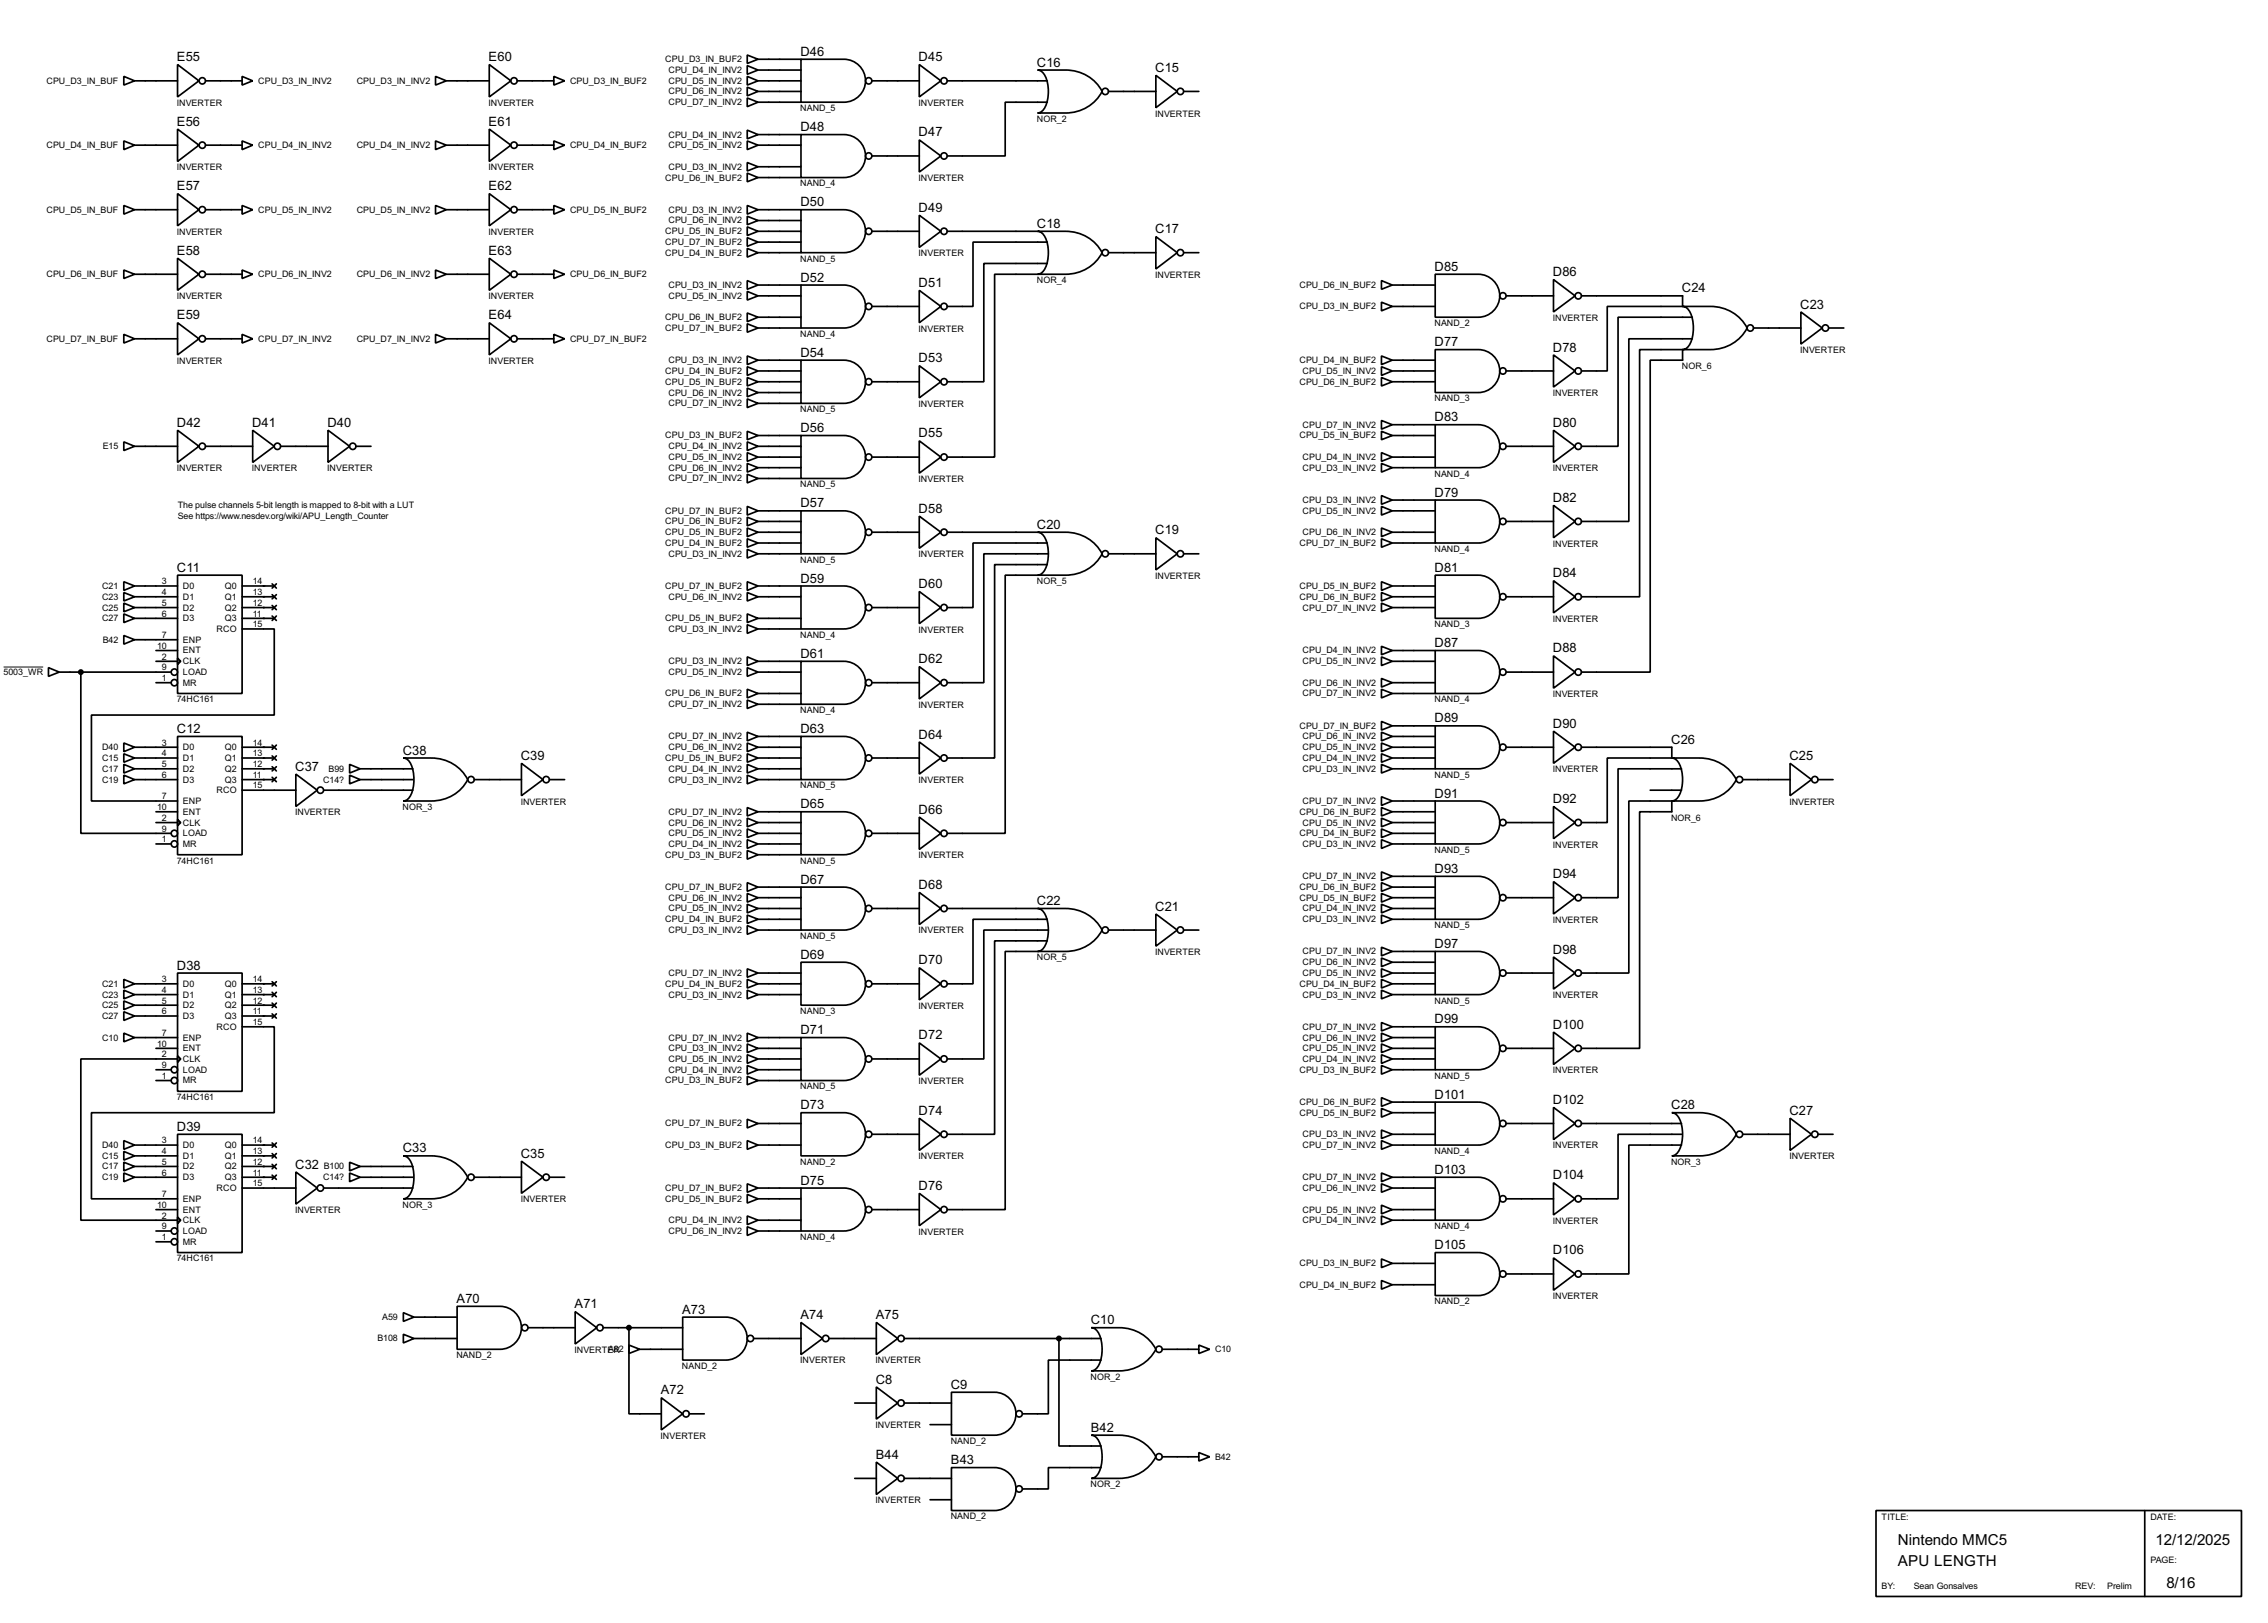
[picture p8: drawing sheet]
<svg xmlns="http://www.w3.org/2000/svg" width="536mm" height="383mm" viewBox="0 0 536 383" stroke-linecap="round" stroke-linejoin="round" font-family="sans-serif">
<defs><g id="words">
<g font-size="4">
<text x="448.4" y="365.1">Nintendo MMC5</text>
<text x="509.3" y="365.1">12/12/2025</text>
<text x="448.4" y="370.1">APU LENGTH</text>
<text x="511.9" y="375.2">8/16</text>
</g>
<g font-size="3.4">
<text x="41.8" y="14.5">E55</text>
<text x="115.5" y="14.5">E60</text>
<text x="189.1" y="13.2">D46</text>
<text x="217.1" y="14.5">D45</text>
<text x="245" y="15.7">C16</text>
<text x="273" y="17">C15</text>
<text x="41.8" y="29.7">E56</text>
<text x="115.5" y="29.7">E61</text>
<text x="189.1" y="31">D48</text>
<text x="217.1" y="32.3">D47</text>
<text x="41.8" y="45">E57</text>
<text x="115.5" y="45">E62</text>
<text x="189.1" y="48.7">D50</text>
<text x="217.1" y="50.1">D49</text>
<text x="245" y="53.9">C18</text>
<text x="273" y="55.1">C17</text>
<text x="41.8" y="60.2">E58</text>
<text x="115.5" y="60.2">E63</text>
<text x="339" y="64">D85</text>
<text x="366.9" y="65.3">D86</text>
<text x="189.1" y="66.6">D52</text>
<text x="217.1" y="67.8">D51</text>
<text x="397.4" y="69.1">C24</text>
<text x="41.8" y="75.5">E59</text>
<text x="115.5" y="75.5">E64</text>
<text x="425.4" y="72.9">C23</text>
<text x="339" y="81.8">D77</text>
<text x="366.9" y="83.1">D78</text>
<text x="189.1" y="84.3">D54</text>
<text x="217.1" y="85.6">D53</text>
<text x="41.8" y="100.9">D42</text>
<text x="59.6" y="100.9">D41</text>
<text x="77.4" y="100.9">D40</text>
<text x="339" y="99.5">D83</text>
<text x="366.9" y="100.9">D80</text>
<text x="189.1" y="102.1">D56</text>
<text x="217.1" y="103.4">D55</text>
<text x="189.1" y="119.9">D57</text>
<text x="339" y="117.4">D79</text>
<text x="366.9" y="118.6">D82</text>
<text x="217.1" y="121.2">D58</text>
<text x="245" y="124.9">C20</text>
<text x="273" y="126.3">C19</text>
<text x="41.8" y="135.1">C11</text>
<text x="189.1" y="137.6">D59</text>
<text x="339" y="135.1">D81</text>
<text x="366.9" y="136.4">D84</text>
<text x="217.1" y="139">D60</text>
<text x="189.1" y="155.5">D61</text>
<text x="339" y="152.9">D87</text>
<text x="366.9" y="154.2">D88</text>
<text x="217.1" y="156.7">D62</text>
<text x="41.8" y="173.2">C12</text>
<text x="189.1" y="173.2">D63</text>
<text x="339" y="170.7">D89</text>
<text x="366.9" y="172">D90</text>
<text x="95.2" y="178.3">C38</text>
<text x="123.1" y="179.6">C39</text>
<text x="217.1" y="174.5">D64</text>
<text x="394.9" y="175.7">C26</text>
<text x="422.8" y="179.6">C25</text>
<text x="69.8" y="182.1">C37</text>
<text x="189.1" y="191">D65</text>
<text x="339" y="188.5">D91</text>
<text x="366.9" y="189.8">D92</text>
<text x="217.1" y="192.3">D66</text>
<text x="189.1" y="208.8">D67</text>
<text x="339" y="206.3">D93</text>
<text x="366.9" y="207.5">D94</text>
<text x="217.1" y="210.1">D68</text>
<text x="245" y="213.9">C22</text>
<text x="273" y="215.2">C21</text>
<text x="189.1" y="226.6">D69</text>
<text x="217.1" y="227.9">D70</text>
<text x="339" y="224">D97</text>
<text x="366.9" y="225.3">D98</text>
<text x="41.8" y="229.1">D38</text>
<text x="189.1" y="244.4">D71</text>
<text x="217.1" y="245.6">D72</text>
<text x="339" y="241.8">D99</text>
<text x="366.9" y="243.1">D100</text>
<text x="189.1" y="262.1">D73</text>
<text x="217.1" y="263.4">D74</text>
<text x="339" y="259.6">D101</text>
<text x="366.9" y="260.9">D102</text>
<text x="394.9" y="262.1">C28</text>
<text x="422.8" y="263.4">C27</text>
<text x="41.8" y="267.2">D39</text>
<text x="95.2" y="272.3">C33</text>
<text x="123.1" y="273.6">C35</text>
<text x="69.8" y="276.1">C32</text>
<text x="189.1" y="279.9">D75</text>
<text x="217.1" y="281.2">D76</text>
<text x="339" y="277.4">D103</text>
<text x="366.9" y="278.7">D104</text>
<text x="339" y="295.2">D105</text>
<text x="366.9" y="296.4">D106</text>
<text x="107.9" y="307.9">A70</text>
<text x="135.8" y="309.1">A71</text>
<text x="161.2" y="310.4">A73</text>
<text x="189.1" y="311.7">A74</text>
<text x="206.9" y="311.7">A75</text>
<text x="257.7" y="312.9">C10</text>
<text x="156.1" y="329.5">A72</text>
<text x="206.9" y="326.9">C8</text>
<text x="224.7" y="328.2">C9</text>
<text x="257.7" y="338.3">B42</text>
<text x="206.9" y="344.7">B44</text>
<text x="224.7" y="346">B43</text>
</g>
<g font-size="2.4">
<text x="157.2" y="14.7">CPU_D3_IN_BUF2</text>
<text x="157.9" y="17.2">CPU_D4_IN_INV2</text>
<text x="11" y="19.8">CPU_D3_IN_BUF</text>
<text x="61" y="19.8">CPU_D3_IN_INV2</text>
<text x="84.3" y="19.8">CPU_D3_IN_INV2</text>
<text x="134.7" y="19.8">CPU_D3_IN_BUF2</text>
<text x="157.9" y="19.8">CPU_D5_IN_INV2</text>
<text x="157.9" y="22.3">CPU_D6_IN_INV2</text>
<text x="41.8" y="25">INVERTER</text>
<text x="115.4" y="25">INVERTER</text>
<text x="157.9" y="24.8">CPU_D7_IN_INV2</text>
<text x="189.1" y="26.2">NAND_5</text>
<text x="217" y="25">INVERTER</text>
<text x="245" y="28.8">NOR_2</text>
<text x="272.9" y="27.5">INVERTER</text>
<text x="11" y="35">CPU_D4_IN_BUF</text>
<text x="61" y="35">CPU_D4_IN_INV2</text>
<text x="84.3" y="35">CPU_D4_IN_INV2</text>
<text x="134.7" y="35">CPU_D4_IN_BUF2</text>
<text x="157.9" y="32.5">CPU_D4_IN_INV2</text>
<text x="157.9" y="35">CPU_D5_IN_INV2</text>
<text x="41.8" y="40.2">INVERTER</text>
<text x="115.4" y="40.2">INVERTER</text>
<text x="157.9" y="40.1">CPU_D3_IN_INV2</text>
<text x="157.2" y="42.7">CPU_D6_IN_BUF2</text>
<text x="189.1" y="44.1">NAND_4</text>
<text x="217" y="42.7">INVERTER</text>
<text x="11" y="50.2">CPU_D5_IN_BUF</text>
<text x="61" y="50.2">CPU_D5_IN_INV2</text>
<text x="84.3" y="50.2">CPU_D5_IN_INV2</text>
<text x="134.7" y="50.2">CPU_D5_IN_BUF2</text>
<text x="157.9" y="50.2">CPU_D3_IN_INV2</text>
<text x="157.9" y="52.8">CPU_D6_IN_INV2</text>
<text x="41.8" y="55.4">INVERTER</text>
<text x="115.4" y="55.4">INVERTER</text>
<text x="157.2" y="55.4">CPU_D5_IN_BUF2</text>
<text x="157.2" y="57.9">CPU_D7_IN_BUF2</text>
<text x="11" y="65.5">CPU_D6_IN_BUF</text>
<text x="61" y="65.5">CPU_D6_IN_INV2</text>
<text x="84.3" y="65.5">CPU_D6_IN_INV2</text>
<text x="134.7" y="65.5">CPU_D6_IN_BUF2</text>
<text x="157.2" y="60.4">CPU_D4_IN_BUF2</text>
<text x="189.1" y="61.8">NAND_5</text>
<text x="217" y="60.6">INVERTER</text>
<text x="272.9" y="65.6">INVERTER</text>
<text x="41.8" y="70.7">INVERTER</text>
<text x="115.4" y="70.7">INVERTER</text>
<text x="157.9" y="68.1">CPU_D3_IN_INV2</text>
<text x="157.9" y="70.6">CPU_D5_IN_INV2</text>
<text x="245" y="66.9">NOR_4</text>
<text x="307" y="68.1">CPU_D6_IN_BUF2</text>
<text x="157.2" y="75.6">CPU_D6_IN_BUF2</text>
<text x="307" y="73.1">CPU_D3_IN_BUF2</text>
<text x="338.9" y="77">NAND_2</text>
<text x="366.9" y="75.8">INVERTER</text>
<text x="11" y="80.8">CPU_D7_IN_BUF</text>
<text x="61" y="80.8">CPU_D7_IN_INV2</text>
<text x="84.3" y="80.8">CPU_D7_IN_INV2</text>
<text x="134.7" y="80.8">CPU_D7_IN_BUF2</text>
<text x="157.2" y="78.2">CPU_D7_IN_BUF2</text>
<text x="189.1" y="79.6">NAND_4</text>
<text x="217" y="78.3">INVERTER</text>
<text x="425.3" y="83.4">INVERTER</text>
<text x="41.8" y="86">INVERTER</text>
<text x="115.4" y="86">INVERTER</text>
<text x="157.2" y="88.4">CPU_D4_IN_BUF2</text>
<text x="157.9" y="85.8">CPU_D3_IN_INV2</text>
<text x="307" y="85.8">CPU_D4_IN_BUF2</text>
<text x="307.8" y="88.4">CPU_D5_IN_INV2</text>
<text x="397.4" y="87.2">NOR_6</text>
<text x="157.2" y="90.9">CPU_D5_IN_BUF2</text>
<text x="157.9" y="93.5">CPU_D6_IN_INV2</text>
<text x="157.9" y="96">CPU_D7_IN_INV2</text>
<text x="307" y="90.9">CPU_D6_IN_BUF2</text>
<text x="338.9" y="94.9">NAND_3</text>
<text x="366.9" y="93.6">INVERTER</text>
<text x="189.1" y="97.4">NAND_5</text>
<text x="217" y="96.1">INVERTER</text>
<text x="307.8" y="101">CPU_D7_IN_INV2</text>
<text x="24.3" y="106.2">E15</text>
<text x="157.2" y="103.6">CPU_D3_IN_BUF2</text>
<text x="157.9" y="106.2">CPU_D4_IN_INV2</text>
<text x="307" y="103.6">CPU_D5_IN_BUF2</text>
<text x="41.8" y="111.4">INVERTER</text>
<text x="59.5" y="111.4">INVERTER</text>
<text x="77.3" y="111.4">INVERTER</text>
<text x="157.9" y="108.7">CPU_D5_IN_INV2</text>
<text x="157.9" y="111.2">CPU_D6_IN_INV2</text>
<text x="157.9" y="113.7">CPU_D7_IN_INV2</text>
<text x="217" y="113.9">INVERTER</text>
<text x="307.8" y="108.7">CPU_D4_IN_INV2</text>
<text x="307.8" y="111.2">CPU_D3_IN_INV2</text>
<text x="338.9" y="112.6">NAND_4</text>
<text x="366.9" y="111.4">INVERTER</text>
<text x="189.1" y="115.1">NAND_5</text>
<text x="307.8" y="118.9">CPU_D3_IN_INV2</text>
<text x="42" y="120">The pulse channels 5-bit length is mapped to 8-bit with a LUT</text>
<text x="42" y="122.6">See https://www.nesdev.org/wiki/APU_Length_Counter</text>
<text x="157.2" y="121.4">CPU_D7_IN_BUF2</text>
<text x="157.2" y="123.9">CPU_D6_IN_BUF2</text>
<text x="307.8" y="121.4">CPU_D5_IN_INV2</text>
<text x="157.2" y="126.4">CPU_D5_IN_BUF2</text>
<text x="157.2" y="129">CPU_D4_IN_BUF2</text>
<text x="157.9" y="131.6">CPU_D3_IN_INV2</text>
<text x="217" y="131.7">INVERTER</text>
<text x="307" y="129">CPU_D7_IN_BUF2</text>
<text x="307.8" y="126.4">CPU_D6_IN_INV2</text>
<text x="338.9" y="130.4">NAND_4</text>
<text x="366.9" y="129.1">INVERTER</text>
<text x="189.1" y="133">NAND_5</text>
<text x="272.9" y="136.8">INVERTER</text>
<text x="24.1" y="141.7">C23</text>
<text x="24.1" y="139.2">C21</text>
<text x="38.3" y="138.1">3</text>
<text x="38.3" y="140.6">4</text>
<text x="38.3" y="143.2">5</text>
<text x="43.2" y="139.2">D0</text>
<text x="43.2" y="141.7">D1</text>
<text x="53.1" y="139.2">Q0</text>
<text x="53.1" y="141.7">Q1</text>
<text x="59.7" y="138.1">14</text>
<text x="59.7" y="140.6">13</text>
<text x="59.7" y="143.2">12</text>
<text x="157.2" y="139.2">CPU_D7_IN_BUF2</text>
<text x="157.9" y="141.7">CPU_D6_IN_INV2</text>
<text x="245" y="138">NOR_5</text>
<text x="307" y="139.2">CPU_D5_IN_BUF2</text>
<text x="307" y="141.7">CPU_D6_IN_BUF2</text>
<text x="24.1" y="146.8">C27</text>
<text x="24.1" y="144.3">C25</text>
<text x="38.3" y="145.7">6</text>
<text x="43.2" y="144.3">D2</text>
<text x="43.2" y="146.8">D3</text>
<text x="51.2" y="149.3">RCO</text>
<text x="53.1" y="144.3">Q2</text>
<text x="53.1" y="146.8">Q3</text>
<text x="59.7" y="145.7">11</text>
<text x="59.7" y="148.2">15</text>
<text x="157.2" y="146.8">CPU_D5_IN_BUF2</text>
<text x="157.9" y="149.3">CPU_D3_IN_INV2</text>
<text x="217" y="149.5">INVERTER</text>
<text x="307.8" y="144.3">CPU_D7_IN_INV2</text>
<text x="338.9" y="148.2">NAND_3</text>
<text x="366.9" y="146.9">INVERTER</text>
<text x="24.3" y="151.9">B42</text>
<text x="37.1" y="153.3">10</text>
<text x="38.3" y="150.8">7</text>
<text x="38.3" y="155.9">2</text>
<text x="43.2" y="151.9">ENP</text>
<text x="43.2" y="154.4">ENT</text>
<text x="189.1" y="150.7">NAND_4</text>
<text x="307.8" y="154.4">CPU_D4_IN_INV2</text>
<text x=".9" y="159.5">5003_WR</text>
<text x="38.3" y="158.4">9</text>
<text x="38.3" y="160.9">1</text>
<text x="43.2" y="157">CLK</text>
<text x="43.2" y="159.5">LOAD</text>
<text x="157.9" y="157">CPU_D3_IN_INV2</text>
<text x="157.9" y="159.5">CPU_D5_IN_INV2</text>
<text x="307.8" y="157">CPU_D5_IN_INV2</text>
<text x="41.8" y="166">74HC161</text>
<text x="43.2" y="162">MR</text>
<text x="157.2" y="164.6">CPU_D6_IN_BUF2</text>
<text x="157.9" y="167.1">CPU_D7_IN_INV2</text>
<text x="217" y="167.2">INVERTER</text>
<text x="307.8" y="162">CPU_D6_IN_INV2</text>
<text x="307.8" y="164.6">CPU_D7_IN_INV2</text>
<text x="338.9" y="166">NAND_4</text>
<text x="366.9" y="164.7">INVERTER</text>
<text x="189.1" y="168.5">NAND_4</text>
<text x="307" y="172.2">CPU_D7_IN_BUF2</text>
<text x="24.1" y="179.8">C15</text>
<text x="24.1" y="177.3">D40</text>
<text x="38.3" y="176.2">3</text>
<text x="38.3" y="178.7">4</text>
<text x="43.2" y="177.3">D0</text>
<text x="43.2" y="179.8">D1</text>
<text x="53.1" y="177.3">Q0</text>
<text x="53.1" y="179.8">Q1</text>
<text x="59.7" y="176.2">14</text>
<text x="59.7" y="178.7">13</text>
<text x="157.2" y="179.8">CPU_D5_IN_BUF2</text>
<text x="157.9" y="174.7">CPU_D7_IN_INV2</text>
<text x="157.9" y="177.3">CPU_D6_IN_INV2</text>
<text x="307.8" y="174.7">CPU_D6_IN_INV2</text>
<text x="307.8" y="177.3">CPU_D5_IN_INV2</text>
<text x="307.8" y="179.8">CPU_D4_IN_INV2</text>
<text x="24.1" y="184.9">C19</text>
<text x="24.1" y="182.4">C17</text>
<text x="38.3" y="181.3">5</text>
<text x="38.3" y="183.8">6</text>
<text x="43.2" y="182.4">D2</text>
<text x="43.2" y="184.9">D3</text>
<text x="53.1" y="182.4">Q2</text>
<text x="53.1" y="184.9">Q3</text>
<text x="59.7" y="181.3">12</text>
<text x="59.7" y="183.8">11</text>
<text x="76.3" y="184.9">C14?</text>
<text x="77.6" y="182.4">B99</text>
<text x="157.9" y="182.4">CPU_D4_IN_INV2</text>
<text x="157.9" y="184.9">CPU_D3_IN_INV2</text>
<text x="217" y="185">INVERTER</text>
<text x="307.8" y="182.4">CPU_D3_IN_INV2</text>
<text x="338.9" y="183.8">NAND_5</text>
<text x="366.9" y="182.5">INVERTER</text>
<text x="37.1" y="191.4">10</text>
<text x="38.3" y="188.9">7</text>
<text x="43.2" y="190">ENP</text>
<text x="51.2" y="187.4">RCO</text>
<text x="59.7" y="186.3">15</text>
<text x="95.1" y="191.4">NOR_3</text>
<text x="123" y="190.1">INVERTER</text>
<text x="189.1" y="186.3">NAND_5</text>
<text x="307.8" y="190">CPU_D7_IN_INV2</text>
<text x="422.8" y="190.1">INVERTER</text>
<text x="38.3" y="194">2</text>
<text x="38.3" y="196.5">9</text>
<text x="43.2" y="192.5">ENT</text>
<text x="43.2" y="195.1">CLK</text>
<text x="43.2" y="197.6">LOAD</text>
<text x="69.7" y="192.7">INVERTER</text>
<text x="157.9" y="192.5">CPU_D7_IN_INV2</text>
<text x="157.9" y="195.1">CPU_D6_IN_INV2</text>
<text x="157.9" y="197.6">CPU_D5_IN_INV2</text>
<text x="307" y="192.5">CPU_D6_IN_BUF2</text>
<text x="307" y="197.6">CPU_D4_IN_BUF2</text>
<text x="307.8" y="195.1">CPU_D5_IN_INV2</text>
<text x="394.8" y="193.9">NOR_6</text>
<text x="38.3" y="199">1</text>
<text x="43.2" y="200.1">MR</text>
<text x="157.2" y="202.7">CPU_D3_IN_BUF2</text>
<text x="157.9" y="200.1">CPU_D4_IN_INV2</text>
<text x="217" y="202.8">INVERTER</text>
<text x="307.8" y="200.1">CPU_D3_IN_INV2</text>
<text x="338.9" y="201.5">NAND_5</text>
<text x="366.9" y="200.3">INVERTER</text>
<text x="41.8" y="204.1">74HC161</text>
<text x="189.1" y="204.1">NAND_5</text>
<text x="307.8" y="207.8">CPU_D7_IN_INV2</text>
<text x="157.2" y="210.3">CPU_D7_IN_BUF2</text>
<text x="157.9" y="212.8">CPU_D6_IN_INV2</text>
<text x="157.9" y="215.4">CPU_D5_IN_INV2</text>
<text x="307" y="210.3">CPU_D6_IN_BUF2</text>
<text x="307" y="212.8">CPU_D5_IN_BUF2</text>
<text x="307.8" y="215.4">CPU_D4_IN_INV2</text>
<text x="157.2" y="217.9">CPU_D4_IN_BUF2</text>
<text x="157.9" y="220.5">CPU_D3_IN_INV2</text>
<text x="189.1" y="221.9">NAND_5</text>
<text x="217" y="220.6">INVERTER</text>
<text x="307.8" y="217.9">CPU_D3_IN_INV2</text>
<text x="338.9" y="219.3">NAND_5</text>
<text x="366.9" y="218.1">INVERTER</text>
<text x="245" y="226.9">NOR_5</text>
<text x="272.9" y="225.7">INVERTER</text>
<text x="307.8" y="225.5">CPU_D7_IN_INV2</text>
<text x="24.1" y="233.2">C21</text>
<text x="38.3" y="232.1">3</text>
<text x="43.2" y="233.2">D0</text>
<text x="53.1" y="233.2">Q0</text>
<text x="59.7" y="232.1">14</text>
<text x="157.2" y="233.2">CPU_D4_IN_BUF2</text>
<text x="157.9" y="230.6">CPU_D7_IN_INV2</text>
<text x="307" y="233.2">CPU_D4_IN_BUF2</text>
<text x="307.8" y="228.1">CPU_D6_IN_INV2</text>
<text x="307.8" y="230.6">CPU_D5_IN_INV2</text>
<text x="24.1" y="238.2">C25</text>
<text x="24.1" y="235.7">C23</text>
<text x="38.3" y="234.6">4</text>
<text x="38.3" y="237.1">5</text>
<text x="38.3" y="239.7">6</text>
<text x="43.2" y="235.7">D1</text>
<text x="43.2" y="238.2">D2</text>
<text x="53.1" y="235.7">Q1</text>
<text x="53.1" y="238.2">Q2</text>
<text x="59.7" y="234.6">13</text>
<text x="59.7" y="237.1">12</text>
<text x="59.7" y="239.7">11</text>
<text x="157.9" y="235.7">CPU_D3_IN_INV2</text>
<text x="189.1" y="239.6">NAND_3</text>
<text x="217" y="238.4">INVERTER</text>
<text x="307.8" y="235.7">CPU_D3_IN_INV2</text>
<text x="338.9" y="237.1">NAND_5</text>
<text x="366.9" y="235.8">INVERTER</text>
<text x="24.1" y="240.8">C27</text>
<text x="24.1" y="245.9">C10</text>
<text x="38.3" y="244.8">7</text>
<text x="43.2" y="240.8">D3</text>
<text x="43.2" y="245.9">ENP</text>
<text x="51.2" y="243.3">RCO</text>
<text x="53.1" y="240.8">Q3</text>
<text x="59.7" y="242.2">15</text>
<text x="157.9" y="245.9">CPU_D7_IN_INV2</text>
<text x="307.8" y="243.3">CPU_D7_IN_INV2</text>
<text x="307.8" y="245.9">CPU_D6_IN_INV2</text>
<text x="37.1" y="247.3">10</text>
<text x="38.3" y="249.8">2</text>
<text x="43.2" y="248.4">ENT</text>
<text x="43.2" y="250.9">CLK</text>
<text x="157.9" y="248.4">CPU_D3_IN_INV2</text>
<text x="157.9" y="250.9">CPU_D5_IN_INV2</text>
<text x="307.8" y="248.4">CPU_D5_IN_INV2</text>
<text x="307.8" y="250.9">CPU_D4_IN_INV2</text>
<text x="38.3" y="252.4">9</text>
<text x="38.3" y="254.9">1</text>
<text x="43.2" y="253.5">LOAD</text>
<text x="43.2" y="256">MR</text>
<text x="157.2" y="256">CPU_D3_IN_BUF2</text>
<text x="157.9" y="253.5">CPU_D4_IN_INV2</text>
<text x="189.1" y="257.4">NAND_5</text>
<text x="217" y="256.2">INVERTER</text>
<text x="307" y="253.5">CPU_D3_IN_BUF2</text>
<text x="338.9" y="254.9">NAND_5</text>
<text x="366.9" y="253.6">INVERTER</text>
<text x="41.8" y="260">74HC161</text>
<text x="307" y="261.1">CPU_D6_IN_BUF2</text>
<text x="307" y="263.6">CPU_D5_IN_BUF2</text>
<text x="157.2" y="266.2">CPU_D7_IN_BUF2</text>
<text x="307.8" y="268.7">CPU_D3_IN_INV2</text>
<text x="24.1" y="273.8">C15</text>
<text x="24.1" y="271.3">D40</text>
<text x="38.3" y="270.2">3</text>
<text x="38.3" y="272.7">4</text>
<text x="38.3" y="275.2">5</text>
<text x="43.2" y="271.3">D0</text>
<text x="43.2" y="273.8">D1</text>
<text x="53.1" y="271.3">Q0</text>
<text x="53.1" y="273.8">Q1</text>
<text x="59.7" y="270.2">14</text>
<text x="59.7" y="272.7">13</text>
<text x="59.7" y="275.2">12</text>
<text x="157.2" y="271.3">CPU_D3_IN_BUF2</text>
<text x="189.1" y="275.2">NAND_2</text>
<text x="217" y="273.9">INVERTER</text>
<text x="307.8" y="271.3">CPU_D7_IN_INV2</text>
<text x="338.9" y="272.7">NAND_4</text>
<text x="366.9" y="271.4">INVERTER</text>
<text x="394.8" y="275.2">NOR_3</text>
<text x="422.8" y="273.9">INVERTER</text>
<text x="24.1" y="278.9">C19</text>
<text x="24.1" y="276.3">C17</text>
<text x="38.3" y="277.8">6</text>
<text x="43.2" y="276.3">D2</text>
<text x="43.2" y="278.9">D3</text>
<text x="51.2" y="281.4">RCO</text>
<text x="53.1" y="276.3">Q2</text>
<text x="53.1" y="278.9">Q3</text>
<text x="59.7" y="277.8">11</text>
<text x="59.7" y="280.3">15</text>
<text x="76.3" y="278.9">C14?</text>
<text x="76.5" y="276.3">B100</text>
<text x="157.2" y="281.4">CPU_D7_IN_BUF2</text>
<text x="307.8" y="278.9">CPU_D7_IN_INV2</text>
<text x="307.8" y="281.4">CPU_D6_IN_INV2</text>
<text x="37.1" y="285.4">10</text>
<text x="38.3" y="282.9">7</text>
<text x="38.3" y="287.9">2</text>
<text x="43.2" y="284">ENP</text>
<text x="43.2" y="286.5">ENT</text>
<text x="69.7" y="286.6">INVERTER</text>
<text x="95.1" y="285.4">NOR_3</text>
<text x="123" y="284.1">INVERTER</text>
<text x="157.2" y="284">CPU_D5_IN_BUF2</text>
<text x="307.8" y="286.5">CPU_D5_IN_INV2</text>
<text x="38.3" y="290.5">9</text>
<text x="38.3" y="293">1</text>
<text x="43.2" y="289">CLK</text>
<text x="43.2" y="291.6">LOAD</text>
<text x="157.9" y="289">CPU_D4_IN_INV2</text>
<text x="157.9" y="291.6">CPU_D6_IN_INV2</text>
<text x="189.1" y="293">NAND_4</text>
<text x="217" y="291.7">INVERTER</text>
<text x="307.8" y="289">CPU_D4_IN_INV2</text>
<text x="338.9" y="290.4">NAND_4</text>
<text x="366.9" y="289.2">INVERTER</text>
<text x="41.8" y="298.1">74HC161</text>
<text x="43.2" y="294.1">MR</text>
<text x="307" y="299.2">CPU_D3_IN_BUF2</text>
<text x="307" y="304.3">CPU_D4_IN_BUF2</text>
<text x="90.3" y="311.9">A59</text>
<text x="338.9" y="308.2">NAND_2</text>
<text x="366.9" y="307">INVERTER</text>
<text x="89.2" y="317">B108</text>
<text x="107.8" y="320.9">NAND_2</text>
<text x="135.7" y="319.7">INVERTER</text>
<text x="143.7" y="319.5">A82</text>
<text x="161.1" y="323.5">NAND_2</text>
<text x="189.1" y="322.2">INVERTER</text>
<text x="206.9" y="322.2">INVERTER</text>
<text x="287.1" y="319.5">C10</text>
<text x="257.7" y="326">NOR_2</text>
<text x="156.1" y="340">INVERTER</text>
<text x="206.9" y="337.4">INVERTER</text>
<text x="224.6" y="341.2">NAND_2</text>
<text x="287.1" y="344.9">B42</text>
<text x="257.7" y="351.4">NOR_2</text>
<text x="206.9" y="355.2">INVERTER</text>
<text x="224.6" y="359">NAND_2</text>
<text x="444.6" y="359.1">TITLE:</text>
<text x="508.1" y="359.1">DATE:</text>
<text x="508.1" y="369.2">PAGE:</text>
<text x="444.6" y="375.6">BY:</text>
<text x="452.2" y="375.6">Sean Gonsalves</text>
<text x="490.3" y="375.6">REV:</text>
<text x="497.9" y="375.6">Prelim</text>
</g>
</g></defs>
<g fill="none" stroke="#000" stroke-width=".4">
<path d="M29.3 18.1l2.5 1-2.5 1zM31.8 19.1h10.2M42 15.3l5 3.8-5 3.8zM48.6 19.1h8.6M57.2 18.1l2.5 1-2.5 1zM102.9 18.1l2.6 1-2.6 1zM105.5 19.1h10.1M115.6 15.3l5.1 3.8-5.1 3.8zM122.2 19.1h8.7M130.9 18.1l2.5 1-2.5 1zM176.6 13l2.5 1-2.5 1zM176.6 15.5l2.5 1.1-2.5 1z"/>
<path d="M176.6 18.1l2.5 1-2.5 1zM179.1 19.1h10.2M179.1 14h10.2M179.1 16.6h10.2M189.3 14h10.1a5.1 5.1 0 0 1 5.1 5.1 5.1 5.1 0 0 1-5.1 5.1h-10.1zM206 19.1h11.2M217.2 15.3l5.1 3.8-5.1 3.8zM223.8 19.1h23.7M245.2 16.6h6.6a9.6 9.6 0 0 1 8.6 5 9.6 9.6 0 0 1-8.6 5.1h-6.6a3.2 3.2 0 0 0 2.3-3.1 7.6 7.6 0 0 0-1.3-6.6zM273.1 17.8l5.1 3.8-5.1 3.9zM29.3 33.3l2.5 1-2.5 1.1zM31.8 34.3h10.2"/>
<path d="M42 30.5l5 3.8-5 3.9zM48.6 34.3h8.6M57.2 33.3l2.5 1-2.5 1.1zM102.9 33.3l2.6 1-2.6 1.1zM105.5 34.3h10.1M115.6 30.5l5.1 3.8-5.1 3.9zM122.2 34.3h8.7M130.9 33.3l2.5 1-2.5 1.1zM176.6 20.6l2.5 1-2.5 1.1zM176.6 23.2l2.5 1-2.5 1zM176.6 30.8l2.5 1-2.5 1zM176.6 33.3l2.5 1-2.5 1.1z"/>
<path d="M176.6 38.4l2.5 1-2.5 1zM179.1 34.3h10.2M179.1 21.6h10.2M179.1 24.2h10.2M179.1 31.8h10.2M179.1 39.4h10.2M189.3 31.8h10.1a5.1 5.1 0 0 1 5.1 5.1 5.1 5.1 0 0 1-5.1 5.1h-10.1zM206 36.9h11.2M217.2 33.1l5.1 3.8-5.1 3.8zM247.5 24.2h-10v12.7h-13.7M261.9 21.6h11.2M279.7 21.6h3.6"/>
<path d="M29.3 48.6l2.5 1-2.5 1zM31.8 49.6h10.2M42 45.8l5 3.8-5 3.8zM48.6 49.6h8.6M57.2 48.6l2.5 1-2.5 1zM102.9 48.6l2.6 1-2.6 1zM105.5 49.6h10.1M115.6 45.8l5.1 3.8-5.1 3.8zM122.2 49.6h8.7M130.9 48.6l2.5 1-2.5 1zM176.6 40.9l2.5 1.1-2.5 1zM176.6 48.6l2.5 1-2.5 1z"/>
<path d="M176.6 51.1l2.5 1-2.5 1zM176.6 53.6l2.5 1.1-2.5 1zM176.6 56.2l2.5 1-2.5 1zM176.6 58.7l2.5 1-2.5 1.1zM179.1 49.6h10.2M179.1 42h10.2M179.1 52.1h10.2M179.1 54.7h10.2M179.1 57.2h10.2M179.1 59.7h10.2M189.3 49.6h10.1a5.1 5.1 0 0 1 5.1 5 5.1 5.1 0 0 1-5.1 5.1h-10.1zM206 54.7h11.2"/>
<path d="M217.2 50.9l5.1 3.8-5.1 3.8zM223.8 54.7h21.4M245.2 54.7h6.6a9.6 9.6 0 0 1 8.6 5 9.6 9.6 0 0 1-8.6 5.1h-6.6a3.2 3.2 0 0 0 2.3-3.1 7.6 7.6 0 0 0-1.3-6.6zM247.5 57.2h-17.6v15.2h-6.1M261.9 59.7h11.2M273.1 55.9l5.1 3.8-5.1 3.9zM279.7 59.7h3.6M29.3 63.8l2.5 1-2.5 1zM29.3 79l2.5 1.1-2.5 1zM31.8 64.8h10.2M42 61l5 3.8-5 3.8zM42 76.3l5 3.8-5 3.8z"/>
<path d="M48.6 64.8h8.6M57.2 63.8l2.5 1-2.5 1zM57.2 79l2.5 1.1-2.5 1zM102.9 63.8l2.6 1-2.6 1zM102.9 79l2.6 1.1-2.6 1zM105.5 64.8h10.1M115.6 61l5.1 3.8-5.1 3.8zM115.6 76.3l5.1 3.8-5.1 3.8zM122.2 64.8h8.7M130.9 63.8l2.5 1-2.5 1zM130.9 79l2.5 1.1-2.5 1zM176.6 66.3l2.5 1.1-2.5 1z"/>
<path d="M176.6 68.9l2.5 1-2.5 1zM176.6 74l2.5 1-2.5 1zM176.6 76.5l2.5 1-2.5 1zM179.1 67.4h10.2M179.1 69.9h10.2M179.1 75h10.2M179.1 77.5h10.2M189.3 67.4h10.1a5.1 5.1 0 0 1 5.1 5 5.1 5.1 0 0 1-5.1 5.1h-10.1zM206 72.4h11.2M217.2 68.6l5.1 3.8-5.1 3.9zM245.2 64.8h-10.2v43.2h-11.2M247.5 62.3h-15v27.9h-8.7"/>
<path d="M326.4 66.3l2.6 1.1-2.6 1zM326.4 71.4l2.6 1-2.6 1.1zM329 67.4h10.1M329 72.4h10.1M339.1 64.8h10.2a5.1 5.1 0 0 1 5.1 5.1 5.1 5.1 0 0 1-5.1 5.1h-10.2zM355.9 69.9h11.2M367.1 66.1l5.1 3.8-5.1 3.8zM373.7 69.9h23.9v2.5h-17.8v15.3h-6.1M397.6 72.4h6.6a9.6 9.6 0 0 1 8.6 5.1 9.6 9.6 0 0 1-8.6 5.1h-6.6a3.2 3.2 0 0 0 2.3-3.1 7.7 7.7 0 0 0-1.3-6.7zM399.9 75h-17.6v30.5h-8.6M414.3 77.5h11.2M425.5 73.7l5.1 3.8-5.1 3.8z"/>
<path d="M432.1 77.5h3.6M31.8 80.1h10.2M48.6 80.1h8.6M105.5 80.1h10.1M122.2 80.1h8.7M176.6 84.1l2.5 1-2.5 1.1zM176.6 86.7l2.5 1-2.5 1zM176.6 89.2l2.5 1-2.5 1zM176.6 91.7l2.5 1.1-2.5 1zM176.6 94.3l2.5 1-2.5 1zM179.1 85.1h10.2M179.1 87.7h10.2"/>
<path d="M179.1 90.2h10.2M179.1 92.8h10.2M179.1 95.3h10.2M189.3 85.1h10.1a5.1 5.1 0 0 1 5.1 5.1 5.1 5.1 0 0 1-5.1 5.1h-10.1zM206 90.2h11.2M217.2 86.4l5.1 3.8-5.1 3.8zM326.4 84.1l2.6 1-2.6 1.1zM326.4 86.7l2.6 1-2.6 1zM326.4 89.2l2.6 1-2.6 1zM326.4 99.4l2.6 1-2.6 1zM329 85.1h10.1M329 87.7h10.1"/>
<path d="M329 90.2h10.1M339.1 82.6h10.2a5.1 5.1 0 0 1 5.1 5.1 5.1 5.1 0 0 1-5.1 5.1h-10.2zM355.9 87.7h11.2M367.1 83.9l5.1 3.8-5.1 3.8zM399.9 80.1h-15v43.1h-11.2M29.3 104.4l2.5 1.1-2.5 1zM31.8 105.5h10.2M42 101.7l5 3.8-5 3.8zM48.6 105.5h11.1M59.7 101.7l5.1 3.8-5.1 3.8zM66.3 105.5h11.2M77.5 101.7l5.1 3.8-5.1 3.8z"/>
<path d="M84.1 105.5h3.6M176.6 101.9l2.5 1-2.5 1zM176.6 104.4l2.5 1.1-2.5 1zM176.6 107l2.5 1-2.5 1zM176.6 109.5l2.5 1-2.5 1.1zM176.6 112.1l2.5 1-2.5 1zM176.6 119.7l2.5 1-2.5 1zM179.1 105.5h10.2M179.1 102.9h10.2M179.1 108h10.2M179.1 110.5h10.2M179.1 113.1h10.2"/>
<path d="M189.3 102.9h10.1a5.1 5.1 0 0 1 5.1 5.1 5.1 5.1 0 0 1-5.1 5.1h-10.1zM206 108h11.2M217.2 104.2l5.1 3.8-5.1 3.8zM326.4 101.9l2.6 1-2.6 1zM326.4 107l2.6 1-2.6 1zM326.4 109.5l2.6 1-2.6 1.1zM326.4 117.1l2.6 1.1-2.6 1zM326.4 119.7l2.6 1-2.6 1zM329 102.9h10.1M329 108h10.1M329 110.5h10.1M329 100.4h10.1"/>
<path d="M329 118.2h10.1M339.1 100.4h10.2a5.1 5.1 0 0 1 5.1 5 5.1 5.1 0 0 1-5.1 5.1h-10.2zM339.1 118.2h10.2a5.1 5.1 0 0 1 5.1 5 5.1 5.1 0 0 1-5.1 5.1h-10.2zM355.9 105.5h11.2M367.1 101.7l5.1 3.8-5.1 3.8zM367.1 119.4l5.1 3.8-5.1 3.9zM29.3 137.5l2.5 1-2.5 1zM31.8 138.5h10.2M42 135.9h15.2v28h-15.2zM57.2 138.5h7.6M64.3 138l1 1M65.3 138l-1 1"/>
<path d="M176.6 122.2l2.5 1-2.5 1.1zM176.6 124.8l2.5 1-2.5 1zM176.6 127.3l2.5 1-2.5 1zM176.6 129.8l2.5 1.1-2.5 1zM176.6 137.5l2.5 1-2.5 1zM179.1 120.7h10.2M179.1 123.2h10.2M179.1 125.8h10.2M179.1 128.3h10.2M179.1 130.9h10.2M179.1 138.5h10.2M189.3 120.7h10.1a5.1 5.1 0 0 1 5.1 5.1 5.1 5.1 0 0 1-5.1 5.1h-10.1z"/>
<path d="M189.3 138.5h10.1a5.1 5.1 0 0 1 5.1 5 5.1 5.1 0 0 1-5.1 5.1h-10.1zM206 125.8h11.2M217.2 122l5.1 3.8-5.1 3.8zM217.2 139.8l5.1 3.8-5.1 3.8zM223.8 125.8h21.4M245.2 125.8h6.6a9.6 9.6 0 0 1 8.6 5.1 9.6 9.6 0 0 1-8.6 5h-6.6a3.2 3.2 0 0 0 2.3-3.1 7.7 7.7 0 0 0-1.3-6.6zM245.2 135.9h-7.7v61h-13.7M247.5 128.3h-17.6v15.3h-6.1M247.5 133.4h-12.5v45.7h-11.2M247.7 130.9h-15.2v30.4h-8.7M261.9 130.9h11.2M273.1 127.1l5.1 3.8-5.1 3.8z"/>
<path d="M279.7 130.9h3.6M326.4 124.8l2.6 1-2.6 1zM326.4 127.3l2.6 1-2.6 1zM326.4 137.5l2.6 1-2.6 1zM329 120.7h10.1M329 125.8h10.1M329 128.3h10.1M329 138.5h10.1M339.1 135.9h10.2a5.1 5.1 0 0 1 5.1 5.1 5.1 5.1 0 0 1-5.1 5.1h-10.2zM355.9 123.2h11.2M367.1 137.2l5.1 3.8-5.1 3.8zM11.5 157.8l2.5 1-2.5 1z"/>
<path d="M14 158.8h26.4M19.1 158.8v38.1h21.3M29.3 145.1l2.5 1-2.5 1zM29.3 142.5l2.5 1.1-2.5 1zM29.3 140l2.5 1-2.5 1zM29.3 150.2l2.5 1-2.5 1zM31.8 141h10.2M31.8 146.1h10.2M31.8 143.6h10.2M31.8 151.2h10.2M36.9 156.3h5.1M36.9 153.7h5.1"/>
<path d="M42 155.5l.7 .8-.7 .7zM57.2 148.6h7.6v20.4h-43.2v20.3h20.4M57.2 141h7.6M57.2 146.1h7.6M57.2 143.6h7.6M64.3 140.5l1 1M64.3 143.1l1 1M64.3 145.6l1 1M65.3 140.5l-1 1M65.3 143.1l-1 1M65.3 145.6l-1 1M176.6 140l2.5 1-2.5 1z"/>
<path d="M176.6 145.1l2.5 1-2.5 1zM176.6 147.6l2.5 1-2.5 1.1zM176.6 155.2l2.5 1.1-2.5 1zM176.6 157.8l2.5 1-2.5 1zM179.1 141h10.2M179.1 146.1h10.2M179.1 148.6h10.2M179.1 156.3h10.2M179.1 158.8h10.2M189.3 156.3h10.1a5.1 5.1 0 0 1 5.1 5 5.1 5.1 0 0 1-5.1 5.1h-10.1zM206 143.6h11.2M217.2 157.5l5.1 3.8-5.1 3.9z"/>
<path d="M326.4 140l2.6 1-2.6 1zM326.4 142.5l2.6 1.1-2.6 1zM326.4 152.7l2.6 1-2.6 1zM326.4 155.2l2.6 1.1-2.6 1zM329 141h10.1M329 143.6h10.1M329 156.3h10.1M329 153.7h10.1M339.1 153.7h10.2a5.1 5.1 0 0 1 5.1 5.1 5.1 5.1 0 0 1-5.1 5.1h-10.2zM355.9 141h11.2M355.9 158.8h11.2M367.1 155l5.1 3.8-5.1 3.8z"/>
<path d="M373.7 141h13.7v-58.4h10.2v2.5h-7.7v73.7h-16.2M29.3 178.1l2.5 1-2.5 1zM29.3 175.6l2.5 1-2.5 1zM31.8 176.6h10.2M31.8 179.1h10.2M36.9 161.3h3.5M42 174h15.2v28h-15.2zM57.2 176.6h7.6M57.2 179.1h7.6M64.3 176.1l1 1M64.3 178.6l1 1M65.3 176.1l-1 1"/>
<path d="M65.3 178.6l-1 1M95.3 179.1h6.6a9.5 9.5 0 0 1 8.6 5.1 9.4 9.4 0 0 1-8.6 5.1h-6.6a3.2 3.2 0 0 0 2.3-3.2 7.9 7.9 0 0 0-1.3-6.6zM176.6 162.9l2.5 1-2.5 1zM176.6 165.4l2.5 1-2.5 1zM176.6 173l2.5 1-2.5 1.1zM176.6 175.6l2.5 1-2.5 1zM176.6 178.1l2.5 1-2.5 1zM179.1 163.9h10.2M179.1 166.4h10.2M179.1 174h10.2M179.1 176.6h10.2M179.1 179.1h10.2"/>
<path d="M189.3 174h10.1a5.1 5.1 0 0 1 5.1 5.1 5.1 5.1 0 0 1-5.1 5.1h-10.1zM206 161.3h11.2M206 179.1h11.2M217.2 175.3l5.1 3.8-5.1 3.8zM326.4 170.5l2.6 1-2.6 1zM326.4 173l2.6 1-2.6 1.1zM326.4 175.6l2.6 1-2.6 1zM326.4 178.1l2.6 1-2.6 1zM326.4 160.3l2.6 1-2.6 1.1zM326.4 162.9l2.6 1-2.6 1zM329 163.9h10.1M329 161.3h10.1"/>
<path d="M329 174h10.1M329 176.6h10.1M329 179.1h10.1M329 171.5h10.1M339.1 171.5h10.2a5.1 5.1 0 0 1 5.1 5.1 5.1 5.1 0 0 1-5.1 5.1h-10.2zM355.9 176.6h11.2M367.1 172.8l5.1 3.8-5.1 3.8zM373.7 176.6h21.3v2.5h-15.2v15.3h-6.1M395 179.1h6.6a9.6 9.6 0 0 1 8.7 5.1 9.6 9.6 0 0 1-8.7 5.1h-6.6a3.2 3.2 0 0 0 2.4-3.2 7.7 7.7 0 0 0-1.4-6.6zM29.3 183.2l2.5 1-2.5 1zM29.3 180.6l2.5 1.1-2.5 1zM31.8 181.7h10.2"/>
<path d="M31.8 184.2h10.2M36.9 191.8h5.1M36.9 194.4h5.1M36.9 199.4h3.5M42 193.6l.7 .8-.7 .7zM57.2 181.7h7.6M57.2 184.2h7.6M57.2 186.7h12.7M64.3 181.2l1 1M64.3 183.7l1 1M65.3 181.2l-1 1M65.3 183.7l-1 1"/>
<path d="M69.9 182.9l5.1 3.8-5.1 3.9zM76.5 186.7h21.1M82.6 180.6l2.5 1.1-2.5 1zM82.6 183.2l2.5 1-2.5 1zM85.1 181.7h12.5M85.1 184.2h12.5M112.1 184.2h11.1M123.2 180.4l5.1 3.8-5.1 3.8zM129.8 184.2h3.6M176.6 180.6l2.5 1.1-2.5 1zM176.6 183.2l2.5 1-2.5 1zM176.6 190.8l2.5 1-2.5 1z"/>
<path d="M176.6 193.3l2.5 1.1-2.5 1zM176.6 195.9l2.5 1-2.5 1zM176.6 198.4l2.5 1-2.5 1.1zM179.1 181.7h10.2M179.1 184.2h10.2M179.1 191.8h10.2M179.1 194.4h10.2M179.1 196.9h10.2M179.1 199.4h10.2M189.3 191.8h10.1a5.1 5.1 0 0 1 5.1 5.1 5.1 5.1 0 0 1-5.1 5.1h-10.1zM206 196.9h11.2M217.2 193.1l5.1 3.8-5.1 3.8z"/>
<path d="M326.4 180.6l2.6 1.1-2.6 1zM326.4 188.3l2.6 1-2.6 1zM326.4 190.8l2.6 1-2.6 1zM326.4 193.3l2.6 1.1-2.6 1zM326.4 195.9l2.6 1-2.6 1zM326.4 198.4l2.6 1-2.6 1.1zM329 181.7h10.1M329 191.8h10.1M329 194.4h10.1M329 196.9h10.1M329 199.4h10.1M329 189.3h10.1"/>
<path d="M339.1 189.3h10.2a5.1 5.1 0 0 1 5.1 5 5.1 5.1 0 0 1-5.1 5.1h-10.2zM355.9 194.4h11.2M367.1 190.6l5.1 3.8-5.1 3.8zM389.9 186.7h7.4M397.3 181.7h-15v30.4h-8.6M411.8 184.2h11.2M423 180.4l5 3.8-5 3.8zM429.6 184.2h3.5M176.6 201l2.5 1-2.5 1zM176.6 208.6l2.5 1-2.5 1zM176.6 211.1l2.5 1-2.5 1.1zM176.6 213.7l2.5 1-2.5 1z"/>
<path d="M176.6 216.2l2.5 1-2.5 1zM176.6 218.7l2.5 1.1-2.5 1zM179.1 202h10.2M179.1 209.6h10.2M179.1 212.1h10.2M179.1 214.7h10.2M179.1 217.2h10.2M179.1 219.8h10.2M189.3 209.6h10.1a5.1 5.1 0 0 1 5.1 5.1 5.1 5.1 0 0 1-5.1 5.1h-10.1zM206 214.7h11.2M217.2 210.9l5.1 3.8-5.1 3.8zM223.8 214.7h21.4"/>
<path d="M245.2 214.7h6.6a9.6 9.6 0 0 1 8.6 5.1 9.6 9.6 0 0 1-8.6 5h-6.6a3.2 3.2 0 0 0 2.3-3.1 7.7 7.7 0 0 0-1.3-6.6zM247.5 217.2h-17.6v15.3h-6.1M247.7 219.8h-15.2v30.4h-8.7M261.9 219.8h11.2M273.1 216l5.1 3.8-5.1 3.8zM279.7 219.8h3.6M326.4 206l2.6 1.1-2.6 1zM326.4 208.6l2.6 1-2.6 1zM326.4 211.1l2.6 1-2.6 1.1zM326.4 213.7l2.6 1-2.6 1zM326.4 216.2l2.6 1-2.6 1zM329 209.6h10.1"/>
<path d="M329 212.1h10.1M329 214.7h10.1M329 217.2h10.1M329 207.1h10.1M339.1 207.1h10.2a5.1 5.1 0 0 1 5.1 5 5.1 5.1 0 0 1-5.1 5.1h-10.2zM355.9 212.1h11.2M367.1 208.3l5.1 3.8-5.1 3.9zM29.3 239.1l2.5 1-2.5 1zM29.3 236.5l2.5 1-2.5 1.1zM29.3 234l2.5 1-2.5 1zM29.3 231.4l2.5 1.1-2.5 1zM31.8 232.5h10.2"/>
<path d="M31.8 235h10.2M31.8 237.5h10.2M42 229.9h15.2v28h-15.2zM57.2 232.5h7.6M57.2 235h7.6M57.2 237.5h7.6M64.3 232l1 1M64.3 234.5l1 1M64.3 237l1 1.1M64.3 239.6l1 1M65.3 232l-1 1M65.3 234.5l-1 1"/>
<path d="M65.3 237l-1 1.1M65.3 239.6l-1 1M176.6 228.9l2.5 1-2.5 1zM176.6 231.4l2.5 1.1-2.5 1zM176.6 234l2.5 1-2.5 1zM179.1 229.9h10.2M179.1 232.5h10.2M179.1 235h10.2M189.3 227.4h10.1a5.1 5.1 0 0 1 5.1 5 5.1 5.1 0 0 1-5.1 5.1h-10.1zM206 232.5h11.2M217.2 228.7l5.1 3.8-5.1 3.8zM245.2 224.8h-7.7v61h-13.7"/>
<path d="M247.5 222.3h-12.5v45.7h-11.2M326.4 223.8l2.6 1-2.6 1.1zM326.4 226.4l2.6 1-2.6 1zM326.4 228.9l2.6 1-2.6 1zM326.4 231.4l2.6 1.1-2.6 1zM326.4 234l2.6 1-2.6 1zM329 229.9h10.1M329 232.5h10.1M329 235h10.1M329 224.8h10.1M329 227.4h10.1M339.1 224.8h10.2a5.1 5.1 0 0 1 5.1 5.1 5.1 5.1 0 0 1-5.1 5.1h-10.2z"/>
<path d="M355.9 229.9h11.2M367.1 226.1l5.1 3.8-5.1 3.8zM373.7 229.9h11.2v-40.6h10.1v2.5h-7.6v55.9h-13.7M29.3 244.1l2.5 1.1-2.5 1zM31.8 245.2h10.2M31.8 240.1h10.2M36.9 247.7h5.1M36.9 252.8h3.5M36.9 255.3h3.5M42 249.5l.7 .7-.7 .8zM42 250.2h-22.9v38.1h22.9M57.2 242.6h7.6v20.3h-43.2v20.4h20.4"/>
<path d="M57.2 240.1h7.6M176.6 244.1l2.5 1.1-2.5 1zM176.6 246.7l2.5 1-2.5 1zM176.6 249.2l2.5 1-2.5 1.1zM176.6 251.8l2.5 1-2.5 1zM176.6 254.3l2.5 1-2.5 1zM179.1 245.2h10.2M179.1 247.7h10.2M179.1 250.2h10.2M179.1 252.8h10.2M179.1 255.3h10.2M189.3 245.2h10.1a5.1 5.1 0 0 1 5.1 5 5.1 5.1 0 0 1-5.1 5.1h-10.1z"/>
<path d="M206 250.2h11.2M217.2 246.4l5.1 3.8-5.1 3.9zM326.4 241.6l2.6 1-2.6 1zM326.4 244.1l2.6 1.1-2.6 1zM326.4 246.7l2.6 1-2.6 1zM326.4 249.2l2.6 1-2.6 1.1zM326.4 251.8l2.6 1-2.6 1zM326.4 259.4l2.6 1-2.6 1zM329 245.2h10.1M329 247.7h10.1M329 250.2h10.1M329 252.8h10.1"/>
<path d="M329 242.6h10.1M339.1 242.6h10.2a5.1 5.1 0 0 1 5.1 5.1 5.1 5.1 0 0 1-5.1 5.1h-10.2zM355.9 247.7h11.2M367.1 243.9l5.1 3.8-5.1 3.8zM29.3 277.2l2.5 1-2.5 1zM29.3 274.6l2.5 1-2.5 1.1zM29.3 272.1l2.5 1-2.5 1zM29.3 269.5l2.5 1.1-2.5 1zM31.8 270.6h10.2M31.8 278.2h10.2M31.8 273.1h10.2M31.8 275.6h10.2"/>
<path d="M42 268h15.2v28h-15.2zM57.2 270.6h7.6M57.2 278.2h7.6M57.2 273.1h7.6M57.2 275.6h7.6M64.3 270.1l1 1M64.3 272.6l1 1M64.3 275.1l1 1.1M64.3 277.7l1 1M65.3 270.1l-1 1M65.3 272.6l-1 1M65.3 275.1l-1 1.1"/>
<path d="M65.3 277.7l-1 1M69.9 276.9l5.1 3.8-5.1 3.8zM82.6 277.2l2.5 1-2.5 1zM82.6 274.6l2.5 1-2.5 1.1zM85.1 278.2h12.5M85.1 275.6h12.5M95.3 273.1h6.6a9.4 9.4 0 0 1 8.6 5.1 9.5 9.5 0 0 1-8.6 5.1h-6.6a3.2 3.2 0 0 0 2.3-3.2 7.8 7.8 0 0 0-1.3-6.6zM112.1 278.2h11.1M123.2 274.4l5.1 3.8-5.1 3.8zM129.8 278.2h3.6M176.6 264.5l2.5 1-2.5 1zM176.6 269.5l2.5 1.1-2.5 1z"/>
<path d="M176.6 279.7l2.5 1-2.5 1zM179.1 265.5h10.2M179.1 270.6h10.2M189.3 262.9h10.1a5.1 5.1 0 0 1 5.1 5.1 5.1 5.1 0 0 1-5.1 5.1h-10.1zM206 268h11.2M217.2 264.2l5.1 3.8-5.1 3.8zM326.4 261.9l2.6 1-2.6 1.1zM326.4 267l2.6 1-2.6 1zM326.4 269.5l2.6 1.1-2.6 1zM326.4 277.2l2.6 1-2.6 1zM326.4 279.7l2.6 1-2.6 1zM329 270.6h10.1"/>
<path d="M329 268h10.1M329 260.4h10.1M329 262.9h10.1M329 278.2h10.1M339.1 260.4h10.2a5.1 5.1 0 0 1 5.1 5.1 5.1 5.1 0 0 1-5.1 5.1h-10.2zM339.1 278.2h10.2a5.1 5.1 0 0 1 5.1 5 5.1 5.1 0 0 1-5.1 5.1h-10.2zM355.9 265.5h11.2M367.1 261.7l5.1 3.8-5.1 3.8zM367.1 279.5l5.1 3.8-5.1 3.8zM373.7 265.5h23.6M395 262.9h6.6a9.6 9.6 0 0 1 8.7 5.1 9.6 9.6 0 0 1-8.7 5.1h-6.6a3.2 3.2 0 0 0 2.4-3.1 7.7 7.7 0 0 0-1.4-6.7zM397.3 270.6h-12.4v30.4h-11.2"/>
<path d="M397.3 268h-15v15.3h-8.6M411.8 268h11.2M423 264.2l5 3.8-5 3.8zM429.6 268h3.5M36.9 285.8h5.1M36.9 290.9h3.5M36.9 293.4h3.5M42 287.6l.7 .7-.7 .8zM57.2 280.7h12.7M76.5 280.7h21.1M176.6 282.2l2.5 1.1-2.5 1zM176.6 287.3l2.5 1-2.5 1.1z"/>
<path d="M176.6 289.9l2.5 1-2.5 1zM179.1 280.7h10.2M179.1 283.3h10.2M179.1 288.3h10.2M179.1 290.9h10.2M189.3 280.7h10.1a5.1 5.1 0 0 1 5.1 5.1 5.1 5.1 0 0 1-5.1 5.1h-10.1zM206 285.8h11.2M217.2 282l5.1 3.8-5.1 3.8zM326.4 284.8l2.6 1-2.6 1zM326.4 287.3l2.6 1-2.6 1.1zM326.4 297.5l2.6 1-2.6 1zM329 280.7h10.1"/>
<path d="M329 288.3h10.1M329 285.8h10.1M329 298.5h10.1M339.1 296h10.2a5.1 5.1 0 0 1 5.1 5 5.1 5.1 0 0 1-5.1 5.1h-10.2zM355.9 283.3h11.2M367.1 297.2l5.1 3.8-5.1 3.9zM95.3 310.2l2.5 1-2.5 1zM95.3 315.3l2.5 1-2.5 1zM97.8 311.2h10.2M97.8 316.3h10.2M108 308.7h10.2a5.1 5.1 0 0 1 5 5 5.1 5.1 0 0 1-5 5.1h-10.2zM124.8 313.7h11.1"/>
<path d="M135.9 309.9l5.1 3.8-5.1 3.9zM142.5 313.7h18.8M148.6 317.8l2.6 1-2.6 1zM148.6 313.7v20.4h7.7M151.2 318.8h10.1M161.3 311.2h10.2a5.1 5.1 0 0 1 5.1 5.1 5.1 5.1 0 0 1-5.1 5.1h-10.2zM178.1 316.3h11.2M189.3 312.5l5.1 3.8-5.1 3.8zM195.9 316.3h11.2M207.1 312.5l5 3.8-5 3.8zM213.7 316.3h46.5M250.2 316.3v25.4h10"/>
<path d="M257.9 313.7h6.6a9.6 9.6 0 0 1 8.6 5.1 9.6 9.6 0 0 1-8.6 5.1h-6.6a3.2 3.2 0 0 0 2.3-3.1 7.7 7.7 0 0 0-1.3-6.7zM274.6 318.8h8.7M283.3 317.8l2.5 1-2.5 1zM326.4 302.6l2.6 1-2.6 1zM329 303.6h10.1M355.9 301h11.2M156.3 330.3l5 3.8-5 3.8zM162.9 334.1h3.5M202 331.5h5.1M207.1 327.7l5 3.8-5 3.8zM213.7 331.5h11.1M219.8 336.6h5"/>
<path d="M224.8 329h10.2a5.1 5.1 0 0 1 5.1 5 5.1 5.1 0 0 1-5.1 5.1h-10.2zM257.9 339.1h6.6a9.6 9.6 0 0 1 8.6 5.1 9.6 9.6 0 0 1-8.6 5.1h-6.6a3.2 3.2 0 0 0 2.3-3.1 7.7 7.7 0 0 0-1.3-6.7zM260.2 321.4h-12.5v12.7h-6.1M202 349.3h5.1M207.1 345.5l5 3.8-5 3.8zM213.7 349.3h11.1M219.8 354.4h5M224.8 346.8h10.2a5.1 5.1 0 0 1 5.1 5 5.1 5.1 0 0 1-5.1 5.1h-10.2zM260.2 346.8h-12.5v5h-6.1M274.6 344.2h8.7M283.3 343.2l2.5 1-2.5 1zM443.3 356.9h86.3v20.3h-86.3z"/>
<path d="M506.8 356.9v20.3"/>
<circle cx="47.8" cy="19.1" r=".75"/>
<circle cx="121.4" cy="19.1" r=".75"/>
<circle cx="205.2" cy="19.1" r=".75"/>
<circle cx="223" cy="19.1" r=".75"/>
<circle cx="47.8" cy="34.3" r=".75"/>
<circle cx="121.4" cy="34.3" r=".75"/>
<circle cx="205.2" cy="36.9" r=".75"/>
<circle cx="223" cy="36.9" r=".75"/>
<circle cx="261.1" cy="21.6" r=".75"/>
<circle cx="278.9" cy="21.6" r=".75"/>
<circle cx="47.8" cy="49.6" r=".75"/>
<circle cx="121.4" cy="49.6" r=".75"/>
<circle cx="205.2" cy="54.7" r=".75"/>
<circle cx="223" cy="54.7" r=".75"/>
<circle cx="261.1" cy="59.7" r=".75"/>
<circle cx="278.9" cy="59.7" r=".75"/>
<circle cx="47.8" cy="64.8" r=".75"/>
<circle cx="121.4" cy="64.8" r=".75"/>
<circle cx="205.2" cy="72.4" r=".75"/>
<circle cx="223" cy="72.4" r=".75"/>
<circle cx="355.1" cy="69.9" r=".75"/>
<circle cx="372.9" cy="69.9" r=".75"/>
<circle cx="413.5" cy="77.5" r=".75"/>
<circle cx="431.3" cy="77.5" r=".75"/>
<circle cx="47.8" cy="80.1" r=".75"/>
<circle cx="121.4" cy="80.1" r=".75"/>
<circle cx="205.2" cy="90.2" r=".75"/>
<circle cx="223" cy="90.2" r=".75"/>
<circle cx="355.1" cy="87.7" r=".75"/>
<circle cx="372.9" cy="87.7" r=".75"/>
<circle cx="47.8" cy="105.5" r=".75"/>
<circle cx="65.5" cy="105.5" r=".75"/>
<circle cx="83.3" cy="105.5" r=".75"/>
<circle cx="205.2" cy="108" r=".75"/>
<circle cx="223" cy="108" r=".75"/>
<circle cx="355.1" cy="105.5" r=".75"/>
<circle cx="372.9" cy="105.5" r=".75"/>
<circle cx="205.2" cy="125.8" r=".75"/>
<circle cx="223" cy="125.8" r=".75"/>
<circle cx="261.1" cy="130.9" r=".75"/>
<circle cx="278.9" cy="130.9" r=".75"/>
<circle cx="355.1" cy="123.2" r=".75"/>
<circle cx="372.9" cy="123.2" r=".75"/>
<circle cx="41.2" cy="158.8" r=".75"/>
<circle cx="205.2" cy="143.6" r=".75"/>
<circle cx="223" cy="143.6" r=".75"/>
<circle cx="355.1" cy="141" r=".75"/>
<circle cx="355.1" cy="158.8" r=".75"/>
<circle cx="372.9" cy="158.8" r=".75"/>
<circle cx="372.9" cy="141" r=".75"/>
<circle cx="41.2" cy="161.3" r=".75"/>
<circle cx="205.2" cy="161.3" r=".75"/>
<circle cx="205.2" cy="179.1" r=".75"/>
<circle cx="223" cy="179.1" r=".75"/>
<circle cx="223" cy="161.3" r=".75"/>
<circle cx="355.1" cy="176.6" r=".75"/>
<circle cx="372.9" cy="176.6" r=".75"/>
<circle cx="41.2" cy="199.4" r=".75"/>
<circle cx="41.2" cy="196.9" r=".75"/>
<circle cx="75.7" cy="186.7" r=".75"/>
<circle cx="111.3" cy="184.2" r=".75"/>
<circle cx="129" cy="184.2" r=".75"/>
<circle cx="205.2" cy="196.9" r=".75"/>
<circle cx="223" cy="196.9" r=".75"/>
<circle cx="355.1" cy="194.4" r=".75"/>
<circle cx="372.9" cy="194.4" r=".75"/>
<circle cx="411" cy="184.2" r=".75"/>
<circle cx="428.8" cy="184.2" r=".75"/>
<circle cx="205.2" cy="214.7" r=".75"/>
<circle cx="223" cy="214.7" r=".75"/>
<circle cx="261.1" cy="219.8" r=".75"/>
<circle cx="278.9" cy="219.8" r=".75"/>
<circle cx="355.1" cy="212.1" r=".75"/>
<circle cx="372.9" cy="212.1" r=".75"/>
<circle cx="205.2" cy="232.5" r=".75"/>
<circle cx="223" cy="232.5" r=".75"/>
<circle cx="355.1" cy="229.9" r=".75"/>
<circle cx="372.9" cy="229.9" r=".75"/>
<circle cx="41.2" cy="252.8" r=".75"/>
<circle cx="41.2" cy="255.3" r=".75"/>
<circle cx="205.2" cy="250.2" r=".75"/>
<circle cx="223" cy="250.2" r=".75"/>
<circle cx="355.1" cy="247.7" r=".75"/>
<circle cx="372.9" cy="247.7" r=".75"/>
<circle cx="111.3" cy="278.2" r=".75"/>
<circle cx="129" cy="278.2" r=".75"/>
<circle cx="205.2" cy="268" r=".75"/>
<circle cx="223" cy="268" r=".75"/>
<circle cx="355.1" cy="265.5" r=".75"/>
<circle cx="372.9" cy="265.5" r=".75"/>
<circle cx="411" cy="268" r=".75"/>
<circle cx="428.8" cy="268" r=".75"/>
<circle cx="41.2" cy="290.9" r=".75"/>
<circle cx="41.2" cy="293.4" r=".75"/>
<circle cx="75.7" cy="280.7" r=".75"/>
<circle cx="205.2" cy="285.8" r=".75"/>
<circle cx="223" cy="285.8" r=".75"/>
<circle cx="355.1" cy="283.3" r=".75"/>
<circle cx="372.9" cy="283.3" r=".75"/>
<circle cx="124" cy="313.7" r=".75"/>
<circle cx="141.7" cy="313.7" r=".75"/>
<circle cx="177.3" cy="316.3" r=".75"/>
<circle cx="195.1" cy="316.3" r=".75"/>
<circle cx="212.9" cy="316.3" r=".75"/>
<circle cx="273.8" cy="318.8" r=".75"/>
<circle cx="355.1" cy="301" r=".75"/>
<circle cx="372.9" cy="301" r=".75"/>
<circle cx="162.1" cy="334.1" r=".75"/>
<circle cx="212.9" cy="331.5" r=".75"/>
<circle cx="240.8" cy="334.1" r=".75"/>
<circle cx="212.9" cy="349.3" r=".75"/>
<circle cx="240.8" cy="351.8" r=".75"/>
<circle cx="273.8" cy="344.2" r=".75"/>
</g>
<g fill="#000">
<circle cx="62.3" cy="138.5" r=".2"/>
<circle cx="62.3" cy="141" r=".2"/>
<circle cx="62.3" cy="143.6" r=".2"/>
<circle cx="62.3" cy="146.1" r=".2"/>
<circle cx="62.3" cy="176.6" r=".2"/>
<circle cx="62.3" cy="179.1" r=".2"/>
<circle cx="62.3" cy="184.2" r=".2"/>
<circle cx="62.3" cy="181.7" r=".2"/>
<circle cx="62.3" cy="235" r=".2"/>
<circle cx="62.3" cy="232.5" r=".2"/>
<circle cx="62.3" cy="237.5" r=".2"/>
<circle cx="62.3" cy="240.1" r=".2"/>
<circle cx="62.3" cy="273.1" r=".2"/>
<circle cx="62.3" cy="278.2" r=".2"/>
<circle cx="62.3" cy="270.6" r=".2"/>
<circle cx="62.3" cy="275.6" r=".2"/>
</g>
<path d="M.9 157.6h9.3" fill="none" stroke="#000" stroke-width=".24"/>
<g fill="#000" stroke="#000" stroke-width=".4">
<circle cx="19.1" cy="158.8" r=".5"/>
<circle cx="148.6" cy="313.7" r=".5"/>
<circle cx="250.2" cy="316.3" r=".5"/>
</g>
<use href="#words"/>
</svg>
